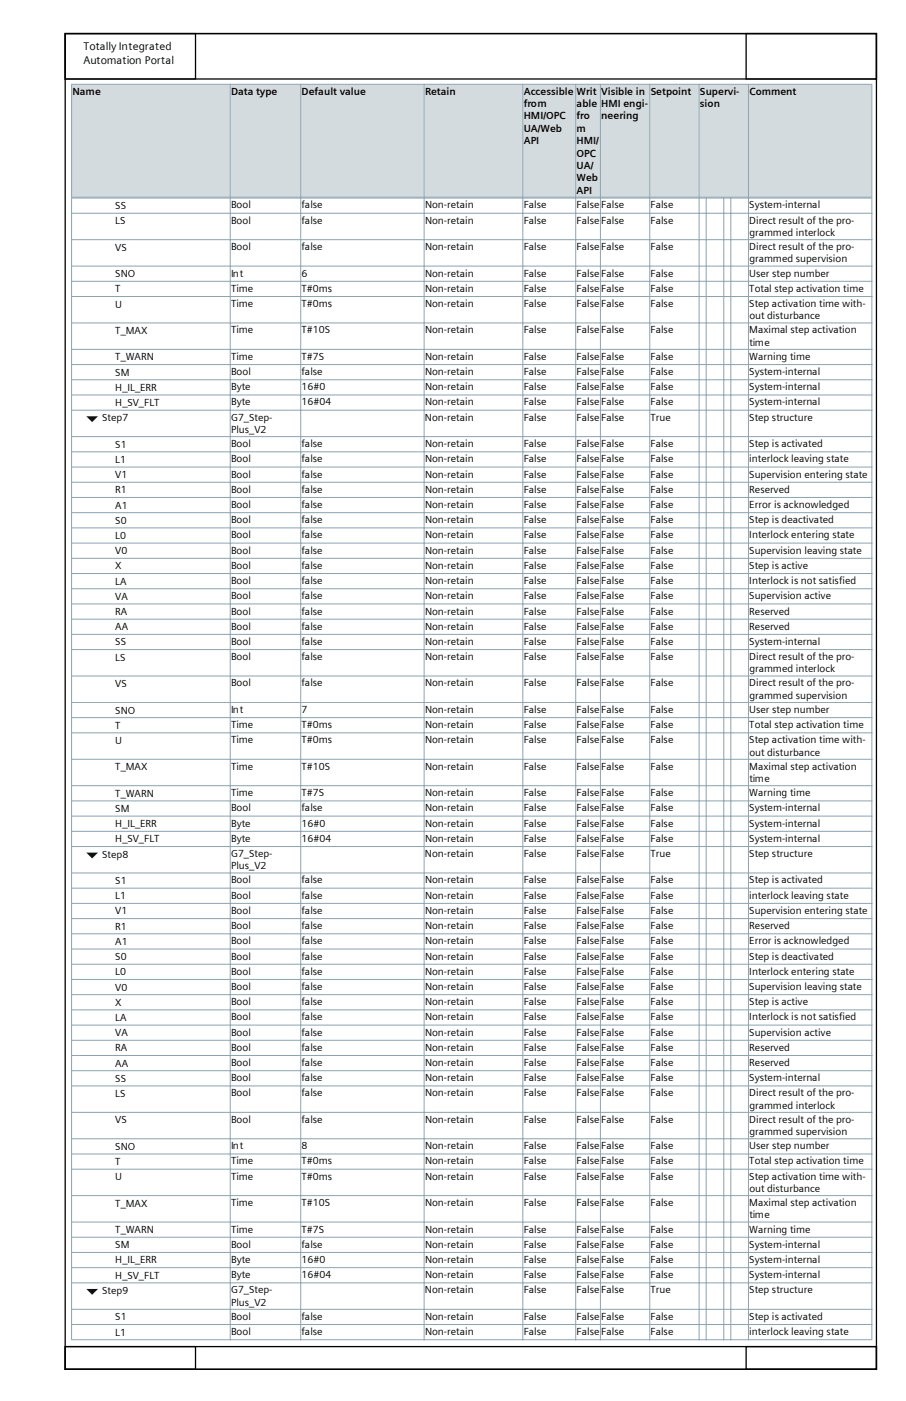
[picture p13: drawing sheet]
<svg xmlns="http://www.w3.org/2000/svg" width="279mm" height="432mm" viewBox="0 0 279 432" stroke-linecap="round" stroke-linejoin="round" font-family="sans-serif">
<defs><g id="words">
<g font-size="3.4">
<text x="25.8" y="15.4">Totally Integrated</text>
<text x="25.8" y="19.6">Automation Portal</text>
</g>
<g font-size="3.2">
<text x="22.4" y="29.2">Name</text>
<text x="71.3" y="29.2">Data type</text>
<text x="93" y="29.2">Default value</text>
<text x="131.1" y="29.2">Retain</text>
<text x="161.5" y="29.2">Accessible</text>
<text x="177.8" y="29.2">Writ</text>
<text x="185.4" y="29.2">Visible in</text>
<text x="200.7" y="29.2">Setpoint</text>
<text x="215.8" y="29.2">Supervi‐</text>
<text x="231.1" y="29.2">Comment</text>
<text x="161.5" y="33">from</text>
<text x="177.8" y="33">able</text>
<text x="185.4" y="33">HMI engi‐</text>
<text x="215.9" y="33">sion</text>
<text x="161.5" y="36.8">HMI/OPC</text>
<text x="161.5" y="40.6">UA/Web</text>
<text x="177.8" y="36.8">fro</text>
<text x="177.8" y="40.6">m</text>
<text x="185.4" y="36.8">neering</text>
<text x="161.5" y="44.4">API</text>
<text x="177.8" y="44.4">HMI/</text>
<text x="177.8" y="48.3">OPC</text>
<text x="177.8" y="52.1">UA/</text>
<text x="177.8" y="55.9">Web</text>
<text x="177.8" y="59.7">API</text>
<text x="35.6" y="64.5">SS</text>
<text x="71.2" y="64.3">Bool</text>
<text x="93" y="64.3">false</text>
<text x="131.1" y="64.3">Non-retain</text>
<text x="161.5" y="64.3">False</text>
<text x="177.8" y="64.3">FalseFalse</text>
<text x="200.6" y="64.3">False</text>
<text x="231.1" y="64.3">System-internal</text>
<text x="35.6" y="69.1">LS</text>
<text x="71.2" y="69">Bool</text>
<text x="93" y="69">false</text>
<text x="131.1" y="69">Non-retain</text>
<text x="161.5" y="69">False</text>
<text x="177.8" y="69">FalseFalse</text>
<text x="200.6" y="69">False</text>
<text x="231.1" y="69">Direct result of the pro‐</text>
<text x="35.6" y="77.3">VS</text>
<text x="71.2" y="77.1">Bool</text>
<text x="93" y="77.1">false</text>
<text x="131.1" y="77.1">Non-retain</text>
<text x="161.5" y="77.1">False</text>
<text x="177.8" y="77.1">FalseFalse</text>
<text x="200.6" y="77.1">False</text>
<text x="231.1" y="77.1">Direct result of the pro‐</text>
<text x="231.1" y="72.8">grammed interlock</text>
<text x="231.1" y="80.9">grammed supervision</text>
<text x="35.6" y="85.4">SNO</text>
<text x="71.2" y="85.3">Int</text>
<text x="71.2" y="90">Time</text>
<text x="93" y="85.3">6</text>
<text x="93" y="90">T#0ms</text>
<text x="131.1" y="90">Non-retain</text>
<text x="131.1" y="85.3">Non-retain</text>
<text x="161.5" y="85.3">False</text>
<text x="161.5" y="90">False</text>
<text x="177.8" y="90">FalseFalse</text>
<text x="177.8" y="85.3">FalseFalse</text>
<text x="200.6" y="85.3">False</text>
<text x="200.6" y="90">False</text>
<text x="231.1" y="85.3">User step number</text>
<text x="231.1" y="90">Total step activation time</text>
<text x="35.6" y="90.1">T</text>
<text x="35.6" y="94.8">U</text>
<text x="71.2" y="94.6">Time</text>
<text x="93" y="94.6">T#0ms</text>
<text x="131.1" y="94.6">Non-retain</text>
<text x="161.5" y="94.6">False</text>
<text x="177.8" y="94.6">FalseFalse</text>
<text x="200.6" y="94.6">False</text>
<text x="231.1" y="94.6">Step activation time with‐</text>
<text x="231.1" y="98.4">out disturbance</text>
<text x="35.6" y="103">T_MAX</text>
<text x="71.2" y="102.8">Time</text>
<text x="93" y="102.8">T#10S</text>
<text x="131.1" y="102.8">Non-retain</text>
<text x="161.5" y="102.8">False</text>
<text x="177.8" y="102.8">FalseFalse</text>
<text x="200.6" y="102.8">False</text>
<text x="231.1" y="102.8">Maximal step activation</text>
<text x="231.1" y="106.6">time</text>
<text x="35.6" y="111.1">T_WARN</text>
<text x="71.2" y="110.9">Time</text>
<text x="93" y="110.9">T#7S</text>
<text x="131.1" y="110.9">Non-retain</text>
<text x="161.5" y="110.9">False</text>
<text x="177.8" y="110.9">FalseFalse</text>
<text x="200.6" y="110.9">False</text>
<text x="231.1" y="110.9">Warning time</text>
<text x="35.6" y="115.8">SM</text>
<text x="71.2" y="115.6">Bool</text>
<text x="93" y="115.6">false</text>
<text x="131.1" y="115.6">Non-retain</text>
<text x="161.5" y="115.6">False</text>
<text x="177.8" y="115.6">FalseFalse</text>
<text x="200.6" y="115.6">False</text>
<text x="231.1" y="115.6">System-internal</text>
<text x="35.6" y="120.5">H_IL_ERR</text>
<text x="35.6" y="125.2">H_SV_FLT</text>
<text x="71.2" y="120.3">Byte</text>
<text x="71.2" y="125">Byte</text>
<text x="93" y="120.3">16#0</text>
<text x="93" y="125">16#04</text>
<text x="131.1" y="120.3">Non-retain</text>
<text x="131.1" y="125">Non-retain</text>
<text x="161.5" y="120.3">False</text>
<text x="161.5" y="125">False</text>
<text x="177.8" y="120.3">FalseFalse</text>
<text x="177.8" y="125">FalseFalse</text>
<text x="200.6" y="120.3">False</text>
<text x="200.6" y="125">False</text>
<text x="231.1" y="120.3">System-internal</text>
<text x="231.1" y="125">System-internal</text>
<text x="31.5" y="129.8">Step7</text>
<text x="71.2" y="129.7">G7_Step‐</text>
<text x="131.1" y="129.7">Non-retain</text>
<text x="161.5" y="129.7">False</text>
<text x="177.8" y="129.7">FalseFalse</text>
<text x="200.6" y="129.7">True</text>
<text x="231.1" y="129.7">Step structure</text>
<text x="71.2" y="133.5">Plus_V2</text>
<text x="71.2" y="137.8">Bool</text>
<text x="93" y="137.8">false</text>
<text x="131.1" y="137.8">Non-retain</text>
<text x="161.5" y="137.8">False</text>
<text x="177.8" y="137.8">FalseFalse</text>
<text x="200.6" y="137.8">False</text>
<text x="231.1" y="137.8">Step is activated</text>
<text x="35.6" y="138">S1</text>
<text x="35.6" y="142.7">L1</text>
<text x="71.2" y="142.5">Bool</text>
<text x="93" y="142.5">false</text>
<text x="131.1" y="142.5">Non-retain</text>
<text x="161.5" y="142.5">False</text>
<text x="177.8" y="142.5">FalseFalse</text>
<text x="200.6" y="142.5">False</text>
<text x="231.1" y="142.5">interlock leaving state</text>
<text x="35.6" y="147.4">V1</text>
<text x="71.2" y="147.2">Bool</text>
<text x="93" y="147.2">false</text>
<text x="131.1" y="147.2">Non-retain</text>
<text x="161.5" y="147.2">False</text>
<text x="177.8" y="147.2">FalseFalse</text>
<text x="200.6" y="147.2">False</text>
<text x="231.1" y="147.2">Supervision entering state</text>
<text x="35.6" y="152.1">R1</text>
<text x="71.2" y="151.9">Bool</text>
<text x="93" y="151.9">false</text>
<text x="131.1" y="151.9">Non-retain</text>
<text x="161.5" y="151.9">False</text>
<text x="177.8" y="151.9">FalseFalse</text>
<text x="200.6" y="151.9">False</text>
<text x="231.1" y="151.9">Reserved</text>
<text x="35.6" y="156.8">A1</text>
<text x="35.6" y="161.4">S0</text>
<text x="71.2" y="156.5">Bool</text>
<text x="71.2" y="161.2">Bool</text>
<text x="93" y="156.5">false</text>
<text x="93" y="161.2">false</text>
<text x="131.1" y="156.5">Non-retain</text>
<text x="131.1" y="161.2">Non-retain</text>
<text x="161.5" y="156.5">False</text>
<text x="161.5" y="161.2">False</text>
<text x="177.8" y="156.5">FalseFalse</text>
<text x="177.8" y="161.2">FalseFalse</text>
<text x="200.6" y="156.5">False</text>
<text x="200.6" y="161.2">False</text>
<text x="231.1" y="156.5">Error is acknowledged</text>
<text x="231.1" y="161.2">Step is deactivated</text>
<text x="35.6" y="166.1">L0</text>
<text x="71.2" y="165.9">Bool</text>
<text x="93" y="165.9">false</text>
<text x="131.1" y="165.9">Non-retain</text>
<text x="161.5" y="165.9">False</text>
<text x="177.8" y="165.9">FalseFalse</text>
<text x="200.6" y="165.9">False</text>
<text x="231.1" y="165.9">Interlock entering state</text>
<text x="35.6" y="170.8">V0</text>
<text x="71.2" y="170.6">Bool</text>
<text x="93" y="170.6">false</text>
<text x="131.1" y="170.6">Non-retain</text>
<text x="161.5" y="170.6">False</text>
<text x="177.8" y="170.6">FalseFalse</text>
<text x="200.6" y="170.6">False</text>
<text x="231.1" y="170.6">Supervision leaving state</text>
<text x="35.6" y="175.5">X</text>
<text x="71.2" y="175.3">Bool</text>
<text x="71.2" y="180">Bool</text>
<text x="93" y="175.3">false</text>
<text x="93" y="180">false</text>
<text x="131.1" y="175.3">Non-retain</text>
<text x="131.1" y="180">Non-retain</text>
<text x="161.5" y="175.3">False</text>
<text x="161.5" y="180">False</text>
<text x="177.8" y="175.3">FalseFalse</text>
<text x="177.8" y="180">FalseFalse</text>
<text x="200.6" y="175.3">False</text>
<text x="200.6" y="180">False</text>
<text x="231.1" y="175.3">Step is active</text>
<text x="231.1" y="180">Interlock is not satisfied</text>
<text x="35.6" y="180.2">LA</text>
<text x="35.6" y="184.9">VA</text>
<text x="71.2" y="184.7">Bool</text>
<text x="93" y="184.7">false</text>
<text x="131.1" y="184.7">Non-retain</text>
<text x="161.5" y="184.7">False</text>
<text x="177.8" y="184.7">FalseFalse</text>
<text x="200.6" y="184.7">False</text>
<text x="231.1" y="184.7">Supervision active</text>
<text x="35.6" y="189.6">RA</text>
<text x="71.2" y="189.4">Bool</text>
<text x="93" y="189.4">false</text>
<text x="131.1" y="189.4">Non-retain</text>
<text x="161.5" y="189.4">False</text>
<text x="177.8" y="189.4">FalseFalse</text>
<text x="200.6" y="189.4">False</text>
<text x="231.1" y="189.4">Reserved</text>
<text x="35.6" y="194.3">AA</text>
<text x="71.2" y="194.1">Bool</text>
<text x="93" y="194.1">false</text>
<text x="131.1" y="194.1">Non-retain</text>
<text x="161.5" y="194.1">False</text>
<text x="177.8" y="194.1">FalseFalse</text>
<text x="200.6" y="194.1">False</text>
<text x="231.1" y="194.1">Reserved</text>
<text x="35.6" y="198.9">SS</text>
<text x="35.6" y="203.6">LS</text>
<text x="71.2" y="198.8">Bool</text>
<text x="71.2" y="203.5">Bool</text>
<text x="93" y="198.8">false</text>
<text x="93" y="203.5">false</text>
<text x="131.1" y="198.8">Non-retain</text>
<text x="131.1" y="203.5">Non-retain</text>
<text x="161.5" y="198.8">False</text>
<text x="161.5" y="203.5">False</text>
<text x="177.8" y="198.8">FalseFalse</text>
<text x="177.8" y="203.5">FalseFalse</text>
<text x="200.6" y="198.8">False</text>
<text x="200.6" y="203.5">False</text>
<text x="231.1" y="198.8">System-internal</text>
<text x="231.1" y="203.5">Direct result of the pro‐</text>
<text x="231.1" y="207.3">grammed interlock</text>
<text x="35.6" y="211.7">VS</text>
<text x="71.2" y="211.6">Bool</text>
<text x="93" y="211.6">false</text>
<text x="131.1" y="211.6">Non-retain</text>
<text x="161.5" y="211.6">False</text>
<text x="177.8" y="211.6">FalseFalse</text>
<text x="200.6" y="211.6">False</text>
<text x="231.1" y="211.6">Direct result of the pro‐</text>
<text x="231.1" y="215.4">grammed supervision</text>
<text x="35.6" y="219.9">SNO</text>
<text x="71.2" y="219.8">Int</text>
<text x="93" y="219.8">7</text>
<text x="131.1" y="219.8">Non-retain</text>
<text x="161.5" y="219.8">False</text>
<text x="177.8" y="219.8">FalseFalse</text>
<text x="200.6" y="219.8">False</text>
<text x="231.1" y="219.8">User step number</text>
<text x="35.6" y="224.6">T</text>
<text x="71.2" y="224.4">Time</text>
<text x="93" y="224.4">T#0ms</text>
<text x="131.1" y="224.4">Non-retain</text>
<text x="161.5" y="224.4">False</text>
<text x="177.8" y="224.4">FalseFalse</text>
<text x="200.6" y="224.4">False</text>
<text x="231.1" y="224.4">Total step activation time</text>
<text x="35.6" y="229.3">U</text>
<text x="71.2" y="229.1">Time</text>
<text x="93" y="229.1">T#0ms</text>
<text x="131.1" y="229.1">Non-retain</text>
<text x="161.5" y="229.1">False</text>
<text x="177.8" y="229.1">FalseFalse</text>
<text x="200.6" y="229.1">False</text>
<text x="231.1" y="229.1">Step activation time with‐</text>
<text x="231.1" y="232.9">out disturbance</text>
<text x="35.6" y="237.4">T_MAX</text>
<text x="71.2" y="237.3">Time</text>
<text x="93" y="237.3">T#10S</text>
<text x="131.1" y="237.3">Non-retain</text>
<text x="161.5" y="237.3">False</text>
<text x="177.8" y="237.3">FalseFalse</text>
<text x="200.6" y="237.3">False</text>
<text x="231.1" y="237.3">Maximal step activation</text>
<text x="35.6" y="245.6">T_WARN</text>
<text x="71.2" y="245.4">Time</text>
<text x="93" y="245.4">T#7S</text>
<text x="131.1" y="245.4">Non-retain</text>
<text x="161.5" y="245.4">False</text>
<text x="177.8" y="245.4">FalseFalse</text>
<text x="200.6" y="245.4">False</text>
<text x="231.1" y="245.4">Warning time</text>
<text x="231.1" y="241">time</text>
<text x="35.6" y="250.3">SM</text>
<text x="71.2" y="250.1">Bool</text>
<text x="93" y="250.1">false</text>
<text x="131.1" y="250.1">Non-retain</text>
<text x="161.5" y="250.1">False</text>
<text x="177.8" y="250.1">FalseFalse</text>
<text x="200.6" y="250.1">False</text>
<text x="231.1" y="250.1">System-internal</text>
<text x="35.6" y="255">H_IL_ERR</text>
<text x="71.2" y="254.8">Byte</text>
<text x="93" y="254.8">16#0</text>
<text x="131.1" y="254.8">Non-retain</text>
<text x="161.5" y="254.8">False</text>
<text x="177.8" y="254.8">FalseFalse</text>
<text x="200.6" y="254.8">False</text>
<text x="231.1" y="254.8">System-internal</text>
<text x="35.6" y="259.6">H_SV_FLT</text>
<text x="71.2" y="259.5">Byte</text>
<text x="93" y="259.5">16#04</text>
<text x="131.1" y="259.5">Non-retain</text>
<text x="161.5" y="259.5">False</text>
<text x="177.8" y="259.5">FalseFalse</text>
<text x="200.6" y="259.5">False</text>
<text x="231.1" y="259.5">System-internal</text>
<text x="31.5" y="264.3">Step8</text>
<text x="71.2" y="264.2">G7_Step‐</text>
<text x="71.2" y="268">Plus_V2</text>
<text x="131.1" y="264.2">Non-retain</text>
<text x="161.5" y="264.2">False</text>
<text x="177.8" y="264.2">FalseFalse</text>
<text x="200.6" y="264.2">True</text>
<text x="231.1" y="264.2">Step structure</text>
<text x="35.6" y="272.5">S1</text>
<text x="71.2" y="272.3">Bool</text>
<text x="93" y="272.3">false</text>
<text x="131.1" y="272.3">Non-retain</text>
<text x="161.5" y="272.3">False</text>
<text x="177.8" y="272.3">FalseFalse</text>
<text x="200.6" y="272.3">False</text>
<text x="231.1" y="272.3">Step is activated</text>
<text x="35.6" y="277.2">L1</text>
<text x="35.6" y="281.9">V1</text>
<text x="71.2" y="277">Bool</text>
<text x="71.2" y="281.7">Bool</text>
<text x="93" y="277">false</text>
<text x="93" y="281.7">false</text>
<text x="131.1" y="277">Non-retain</text>
<text x="131.1" y="281.7">Non-retain</text>
<text x="161.5" y="277">False</text>
<text x="161.5" y="281.7">False</text>
<text x="177.8" y="277">FalseFalse</text>
<text x="177.8" y="281.7">FalseFalse</text>
<text x="200.6" y="277">False</text>
<text x="200.6" y="281.7">False</text>
<text x="231.1" y="277">interlock leaving state</text>
<text x="231.1" y="281.7">Supervision entering state</text>
<text x="35.6" y="286.6">R1</text>
<text x="71.2" y="286.4">Bool</text>
<text x="93" y="286.4">false</text>
<text x="131.1" y="286.4">Non-retain</text>
<text x="161.5" y="286.4">False</text>
<text x="177.8" y="286.4">FalseFalse</text>
<text x="200.6" y="286.4">False</text>
<text x="231.1" y="286.4">Reserved</text>
<text x="35.6" y="291.2">A1</text>
<text x="71.2" y="291">Bool</text>
<text x="93" y="291">false</text>
<text x="131.1" y="291">Non-retain</text>
<text x="161.5" y="291">False</text>
<text x="177.8" y="291">FalseFalse</text>
<text x="200.6" y="291">False</text>
<text x="231.1" y="291">Error is acknowledged</text>
<text x="35.6" y="295.9">S0</text>
<text x="71.2" y="295.7">Bool</text>
<text x="93" y="295.7">false</text>
<text x="131.1" y="295.7">Non-retain</text>
<text x="161.5" y="295.7">False</text>
<text x="177.8" y="295.7">FalseFalse</text>
<text x="200.6" y="295.7">False</text>
<text x="231.1" y="295.7">Step is deactivated</text>
<text x="35.6" y="300.6">L0</text>
<text x="35.6" y="305.3">V0</text>
<text x="71.2" y="300.4">Bool</text>
<text x="71.2" y="305.1">Bool</text>
<text x="93" y="300.4">false</text>
<text x="93" y="305.1">false</text>
<text x="131.1" y="300.4">Non-retain</text>
<text x="131.1" y="305.1">Non-retain</text>
<text x="161.5" y="300.4">False</text>
<text x="161.5" y="305.1">False</text>
<text x="177.8" y="300.4">FalseFalse</text>
<text x="177.8" y="305.1">FalseFalse</text>
<text x="200.6" y="300.4">False</text>
<text x="200.6" y="305.1">False</text>
<text x="231.1" y="300.4">Interlock entering state</text>
<text x="231.1" y="305.1">Supervision leaving state</text>
<text x="35.6" y="310">X</text>
<text x="71.2" y="309.8">Bool</text>
<text x="93" y="309.8">false</text>
<text x="131.1" y="309.8">Non-retain</text>
<text x="161.5" y="309.8">False</text>
<text x="177.8" y="309.8">FalseFalse</text>
<text x="200.6" y="309.8">False</text>
<text x="231.1" y="309.8">Step is active</text>
<text x="35.6" y="314.7">LA</text>
<text x="71.2" y="314.5">Bool</text>
<text x="93" y="314.5">false</text>
<text x="131.1" y="314.5">Non-retain</text>
<text x="161.5" y="314.5">False</text>
<text x="177.8" y="314.5">FalseFalse</text>
<text x="200.6" y="314.5">False</text>
<text x="231.1" y="314.5">Interlock is not satisfied</text>
<text x="35.6" y="319.4">VA</text>
<text x="71.2" y="319.2">Bool</text>
<text x="71.2" y="323.9">Bool</text>
<text x="93" y="319.2">false</text>
<text x="93" y="323.9">false</text>
<text x="131.1" y="319.2">Non-retain</text>
<text x="131.1" y="323.9">Non-retain</text>
<text x="161.5" y="319.2">False</text>
<text x="161.5" y="323.9">False</text>
<text x="177.8" y="319.2">FalseFalse</text>
<text x="177.8" y="323.9">FalseFalse</text>
<text x="200.6" y="319.2">False</text>
<text x="200.6" y="323.9">False</text>
<text x="231.1" y="319.2">Supervision active</text>
<text x="231.1" y="323.9">Reserved</text>
<text x="35.6" y="324.1">RA</text>
<text x="35.6" y="328.7">AA</text>
<text x="71.2" y="328.5">Bool</text>
<text x="93" y="328.5">false</text>
<text x="131.1" y="328.5">Non-retain</text>
<text x="161.5" y="328.5">False</text>
<text x="177.8" y="328.5">FalseFalse</text>
<text x="200.6" y="328.5">False</text>
<text x="231.1" y="328.5">Reserved</text>
<text x="35.6" y="333.4">SS</text>
<text x="71.2" y="333.2">Bool</text>
<text x="93" y="333.2">false</text>
<text x="131.1" y="333.2">Non-retain</text>
<text x="161.5" y="333.2">False</text>
<text x="177.8" y="333.2">FalseFalse</text>
<text x="200.6" y="333.2">False</text>
<text x="231.1" y="333.2">System-internal</text>
<text x="35.6" y="338.1">LS</text>
<text x="71.2" y="337.9">Bool</text>
<text x="93" y="337.9">false</text>
<text x="131.1" y="337.9">Non-retain</text>
<text x="161.5" y="337.9">False</text>
<text x="177.8" y="337.9">FalseFalse</text>
<text x="200.6" y="337.9">False</text>
<text x="231.1" y="337.9">Direct result of the pro‐</text>
<text x="231.1" y="341.8">grammed interlock</text>
<text x="35.6" y="346.2">VS</text>
<text x="71.2" y="346.1">Bool</text>
<text x="93" y="346.1">false</text>
<text x="131.1" y="346.1">Non-retain</text>
<text x="161.5" y="346.1">False</text>
<text x="177.8" y="346.1">FalseFalse</text>
<text x="200.6" y="346.1">False</text>
<text x="231.1" y="346.1">Direct result of the pro‐</text>
<text x="231.1" y="349.9">grammed supervision</text>
<text x="35.6" y="354.4">SNO</text>
<text x="35.6" y="359.1">T</text>
<text x="71.2" y="354.2">Int</text>
<text x="71.2" y="358.9">Time</text>
<text x="93" y="354.2">8</text>
<text x="93" y="358.9">T#0ms</text>
<text x="131.1" y="358.9">Non-retain</text>
<text x="131.1" y="354.2">Non-retain</text>
<text x="161.5" y="354.2">False</text>
<text x="161.5" y="358.9">False</text>
<text x="177.8" y="358.9">FalseFalse</text>
<text x="177.8" y="354.2">FalseFalse</text>
<text x="200.6" y="354.2">False</text>
<text x="200.6" y="358.9">False</text>
<text x="231.1" y="354.2">User step number</text>
<text x="231.1" y="358.9">Total step activation time</text>
<text x="35.6" y="363.8">U</text>
<text x="71.2" y="363.6">Time</text>
<text x="93" y="363.6">T#0ms</text>
<text x="131.1" y="363.6">Non-retain</text>
<text x="161.5" y="363.6">False</text>
<text x="177.8" y="363.6">FalseFalse</text>
<text x="200.6" y="363.6">False</text>
<text x="231.1" y="363.6">Step activation time with‐</text>
<text x="35.6" y="371.9">T_MAX</text>
<text x="71.2" y="371.7">Time</text>
<text x="93" y="371.7">T#10S</text>
<text x="131.1" y="371.7">Non-retain</text>
<text x="161.5" y="371.7">False</text>
<text x="177.8" y="371.7">FalseFalse</text>
<text x="200.6" y="371.7">False</text>
<text x="231.1" y="371.7">Maximal step activation</text>
<text x="231.1" y="367.4">out disturbance</text>
<text x="231.1" y="375.5">time</text>
<text x="35.6" y="380.1">T_WARN</text>
<text x="71.2" y="379.9">Time</text>
<text x="93" y="379.9">T#7S</text>
<text x="131.1" y="379.9">Non-retain</text>
<text x="161.5" y="379.9">False</text>
<text x="177.8" y="379.9">FalseFalse</text>
<text x="200.6" y="379.9">False</text>
<text x="231.1" y="379.9">Warning time</text>
<text x="35.6" y="384.8">SM</text>
<text x="35.6" y="389.4">H_IL_ERR</text>
<text x="71.2" y="384.6">Bool</text>
<text x="71.2" y="389.3">Byte</text>
<text x="93" y="384.6">false</text>
<text x="93" y="389.3">16#0</text>
<text x="131.1" y="384.6">Non-retain</text>
<text x="131.1" y="389.3">Non-retain</text>
<text x="161.5" y="384.6">False</text>
<text x="161.5" y="389.3">False</text>
<text x="177.8" y="384.6">FalseFalse</text>
<text x="177.8" y="389.3">FalseFalse</text>
<text x="200.6" y="384.6">False</text>
<text x="200.6" y="389.3">False</text>
<text x="231.1" y="384.6">System-internal</text>
<text x="231.1" y="389.3">System-internal</text>
<text x="35.6" y="394.1">H_SV_FLT</text>
<text x="71.2" y="394">Byte</text>
<text x="93" y="394">16#04</text>
<text x="131.1" y="394">Non-retain</text>
<text x="161.5" y="394">False</text>
<text x="177.8" y="394">FalseFalse</text>
<text x="200.6" y="394">False</text>
<text x="231.1" y="394">System-internal</text>
<text x="31.5" y="398.8">Step9</text>
<text x="71.2" y="398.6">G7_Step‐</text>
<text x="131.1" y="398.6">Non-retain</text>
<text x="161.5" y="398.6">False</text>
<text x="177.8" y="398.6">FalseFalse</text>
<text x="200.6" y="398.6">True</text>
<text x="231.1" y="398.6">Step structure</text>
<text x="35.6" y="406.9">S1</text>
<text x="71.2" y="402.5">Plus_V2</text>
<text x="71.2" y="406.8">Bool</text>
<text x="93" y="406.8">false</text>
<text x="131.1" y="406.8">Non-retain</text>
<text x="161.5" y="406.8">False</text>
<text x="177.8" y="406.8">FalseFalse</text>
<text x="200.6" y="406.8">False</text>
<text x="231.1" y="406.8">Step is activated</text>
<text x="35.6" y="411.6">L1</text>
<text x="71.2" y="411.5">Bool</text>
<text x="93" y="411.5">false</text>
<text x="131.1" y="411.5">Non-retain</text>
<text x="161.5" y="411.5">False</text>
<text x="177.8" y="411.5">FalseFalse</text>
<text x="200.6" y="411.5">False</text>
<text x="231.1" y="411.5">interlock leaving state</text>
</g>
</g></defs>
<path d="M20.1 10.3h250.2v411.7h-250.2zM20.1 10.3h250.2v14h-250.2zM20.1 10.3h40.2v14h-40.2zM230.1 10.3h40.2v14h-40.2zM20.1 415h250.2v7h-250.2zM20.1 415h40.2v7h-40.2zM230.1 415h40.2v7h-40.2z" fill="none" stroke="#000" stroke-width=".4"/>
<path d="M22.1 26h246.8v386.9h-246.8z" fill="#fff"/>
<path d="M22.2 26.1h48.7v34.6h-48.7zM71.1 26.1h21.6v34.6h-21.6zM92.8 26.1h37.9v34.6h-37.9zM130.9 26.1h30.3v34.6h-30.3zM161.3 26.1h16.2v34.6h-16.2zM177.7 26.1h7.4v34.6h-7.4zM185.3 26.1h15v34.6h-15zM200.5 26.1h15v34.6h-15zM215.7 26.1h15v34.6h-15zM230.9 26.1h37.9v34.6h-37.9z" fill-rule="evenodd" fill="#d4dbde"/>
<g fill="#000040">
<path d="M26.6 128.3h3.6l-1.8 1.8z"/>
<path d="M26.6 262.8h3.6l-1.8 1.8z"/>
<path d="M26.6 397.3h3.6l-1.8 1.8z"/>
</g>
<g fill="none" stroke="#8ca3b0" stroke-width=".31">
<path d="M22 26h247M22.1 25.9v35M71 25.9v35M92.7 25.9v35M130.8 25.9v35M161.2 25.9v35M177.5 25.9v35M185.2 25.9v35M200.4 25.9v35M215.6 25.9v35M230.8 25.9v35M268.9 25.9v35"/>
<path d="M22 60.8h247M22 61h247M22 65.7h247M22 73.9h247M22.1 60.9v352.1M71 60.9v352.1M92.7 60.9v352.1M130.8 60.9v352.1M161.2 60.9v352.1M177.5 60.9v352.1M185.2 60.9v352.1M200.4 60.9v352.1"/>
<path d="M215.6 60.9v352.1M217.8 60.9v352.1M223.2 60.9v352.1M225.4 60.9v352.1M230.8 60.9v352.1M268.9 60.9v352.1M22 82h247M22 86.7h247M22 91.4h247M22 99.5h247M22 107.7h247M22 112.4h247"/>
<path d="M22 117h247M22 121.7h247M22 126.4h247M22 134.6h247M22 139.3h247M22 143.9h247M22 148.6h247M22 153.3h247M22 158h247M22 162.7h247M22 167.4h247M22 172.1h247"/>
<path d="M22 176.8h247M22 181.5h247M22 186.1h247M22 190.8h247M22 195.5h247M22 200.2h247M22 208.4h247M22 216.5h247M22 221.2h247M22 225.9h247M22 234h247M22 242.2h247"/>
<path d="M22 246.8h247M22 251.5h247M22 256.2h247M22 260.9h247M22 269.1h247M22 273.7h247M22 278.4h247M22 283.1h247M22 287.8h247M22 292.5h247M22 297.2h247M22 301.9h247"/>
<path d="M22 306.6h247M22 311.3h247M22 315.9h247M22 320.6h247M22 325.3h247M22 330h247M22 334.7h247M22 342.8h247M22 351h247M22 355.7h247M22 360.4h247M22 368.5h247"/>
<path d="M22 376.6h247M22 381.3h247M22 386h247M22 390.7h247M22 395.4h247M22 403.5h247M22 408.2h247M22 412.9h247"/>
</g>
<use href="#words"/>
</svg>
